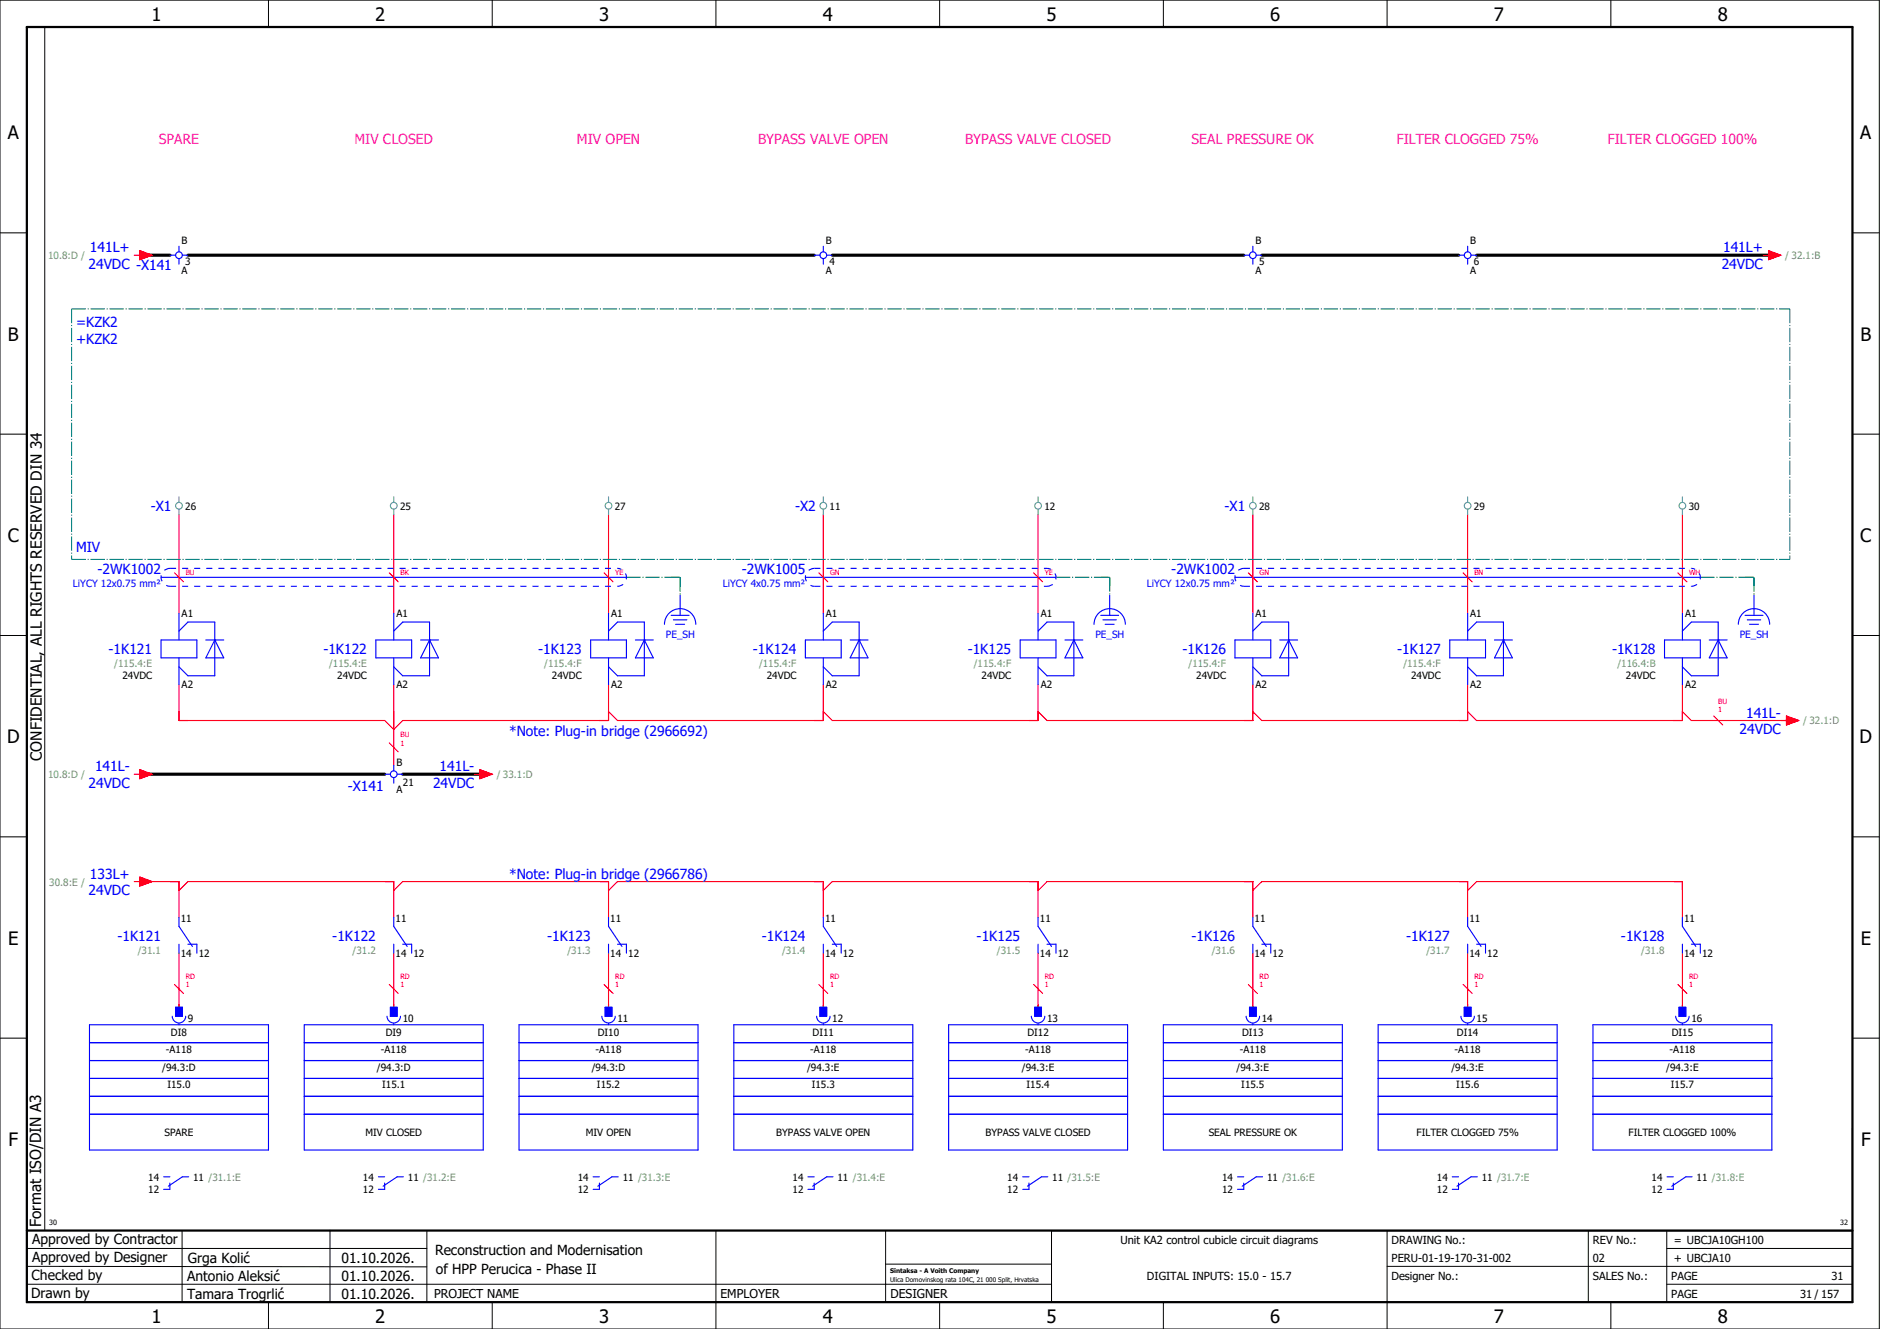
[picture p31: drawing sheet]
<svg xmlns="http://www.w3.org/2000/svg" width="420mm" height="297mm" viewBox="0 0 420 297" stroke-linecap="round" stroke-linejoin="round" font-family="sans-serif">
<defs><g id="words">
<g font-size="4.1">
<text x="33.9" y="4.7">1</text>
<text x="83.9" y="4.7">2</text>
<text x="133.9" y="4.7">3</text>
<text x="183.9" y="4.7">4</text>
<text x="233.9" y="4.7">5</text>
<text x="283.9" y="4.7">6</text>
<text x="333.9" y="4.7">7</text>
<text x="383.9" y="4.7">8</text>
<text x="1.8" y="31.2">A</text>
<text x="415.8" y="31.2">A</text>
<text x="1.8" y="76.2">B</text>
<text x="415.8" y="76.2">B</text>
<text x="1.8" y="121.2">C</text>
<text x="415.8" y="121.2">C</text>
<text x="1.6" y="166.2">D</text>
<text x="415.6" y="166.2">D</text>
<text x="1.8" y="211.2">E</text>
<text x="415.8" y="211.2">E</text>
<text x="1.9" y="256.2">F</text>
<text x="415.9" y="256.2">F</text>
<text x="33.9" y="295.7">1</text>
<text x="83.9" y="295.7">2</text>
<text x="133.9" y="295.7">3</text>
<text x="183.9" y="295.7">4</text>
<text x="233.9" y="295.7">5</text>
<text x="283.9" y="295.7">6</text>
<text x="333.9" y="295.7">7</text>
<text x="383.9" y="295.7">8</text>
</g>
<g font-size="3.4">
<text x="9.4" y="170" transform="rotate(-90 9.4 170)">CONFIDENTIAL, ALL RIGHTS RESERVED DIN 34</text>
<text x="9.2" y="274.3" transform="rotate(-90 9.2 274.3)">Format ISO/DIN A3</text>
</g>
<g font-size="3.1" fill="#f0f">
<text x="35.5" y="32.1">SPARE</text>
<text x="79.2" y="32.1">MIV CLOSED</text>
<text x="129" y="32.1">MIV OPEN</text>
<text x="169.4" y="32.1">BYPASS VALVE OPEN</text>
<text x="215.7" y="32.1">BYPASS VALVE CLOSED</text>
<text x="266.3" y="32.1">SEAL PRESSURE OK</text>
<text x="312.1" y="32.1">FILTER CLOGGED 75%</text>
<text x="359.3" y="32.1">FILTER CLOGGED 100%</text>
</g>
<g font-size="3.1" fill="#00f">
<text x="20.1" y="56.4">141L+</text>
<text x="385.1" y="56.4">141L+</text>
<text x="19.8" y="60.1">24VDC -X141</text>
<text x="384.8" y="60.1">24VDC</text>
<text x="17" y="73.1">=KZK2</text>
<text x="17" y="76.9">+KZK2</text>
<text x="33.7" y="114.3">-X1</text>
<text x="177.7" y="114.3">-X2</text>
<text x="273.7" y="114.3">-X1</text>
<text x="17" y="123.4">MIV</text>
<text x="21.8" y="128.4">-2WK1002</text>
<text x="165.8" y="128.4">-2WK1005</text>
<text x="261.8" y="128.4">-2WK1002</text>
<text x="24.3" y="146.3">-1K121</text>
<text x="72.3" y="146.3">-1K122</text>
<text x="120.3" y="146.3">-1K123</text>
<text x="168.3" y="146.3">-1K124</text>
<text x="216.3" y="146.3">-1K125</text>
<text x="264.3" y="146.3">-1K126</text>
<text x="312.3" y="146.3">-1K127</text>
<text x="360.3" y="146.3">-1K128</text>
<text x="390.2" y="160.4">141L-</text>
<text x="113.8" y="164.4">*Note: Plug-in bridge (2966692)</text>
<text x="388.8" y="164.1">24VDC</text>
<text x="21.2" y="172.4">141L-</text>
<text x="98.2" y="172.4">141L-</text>
<text x="19.8" y="176.1">24VDC</text>
<text x="77.7" y="176.8">-X141</text>
<text x="96.8" y="176.1">24VDC</text>
<text x="20.1" y="196.4">133L+</text>
<text x="113.8" y="196.4">*Note: Plug-in bridge (2966786)</text>
<text x="19.8" y="200.1">24VDC</text>
<text x="26.3" y="210.3">-1K121</text>
<text x="74.3" y="210.3">-1K122</text>
<text x="122.3" y="210.3">-1K123</text>
<text x="170.3" y="210.3">-1K124</text>
<text x="218.3" y="210.3">-1K125</text>
<text x="266.3" y="210.3">-1K126</text>
<text x="314.3" y="210.3">-1K127</text>
<text x="362.3" y="210.3">-1K128</text>
</g>
<g font-size="3.1">
<text x="7.2" y="278.1">Approved by Contractor</text>
<text x="97.2" y="280.5">Reconstruction and Modernisation</text>
<text x="7.1" y="286.1">Checked by</text>
<text x="7.2" y="282.1">Approved by Designer</text>
<text x="41.8" y="286.2">Antonio Aleksić</text>
<text x="42" y="282.3">Grga Kolić</text>
<text x="76.3" y="282.3">01.10.2026.</text>
<text x="76.3" y="286.3">01.10.2026.</text>
<text x="97.4" y="284.8">of HPP Perucica - Phase II</text>
<text x="6.9" y="290">Drawn by</text>
<text x="41.8" y="290.3">Tamara Trogrlić</text>
<text x="76.3" y="290.3">01.10.2026.</text>
</g>
<g font-size="2.7">
<text x="97" y="290.1">PROJECT NAME</text>
<text x="161" y="290.1">EMPLOYER</text>
<text x="199" y="290.1">DESIGNER</text>
</g>
<g font-size="2.5">
<text x="250.4" y="278">Unit KA2 control cubicle circuit diagrams</text>
<text x="311" y="278">DRAWING No.:</text>
<text x="356" y="278">REV No.:</text>
<text x="374.1" y="278">= UBCJA10GH100</text>
<text x="256.3" y="286">DIGITAL INPUTS: 15.0 - 15.7</text>
<text x="311" y="286">Designer No.:</text>
<text x="311" y="282">PERU-01-19-170-31-002</text>
<text x="356" y="286">SALES No.:</text>
<text x="356" y="282">02</text>
<text x="373.5" y="286">PAGE</text>
<text x="374.1" y="282.1">+ UBCJA10</text>
<text x="409.3" y="286">31</text>
<text x="373.5" y="290">PAGE</text>
<text x="402.3" y="290">31 / 157</text>
</g>
<g font-size="2.2" fill="#7ca552">
<text x="10.8" y="57.9">10.8:D /</text>
<text x="399" y="57.9">/ 32.1:B</text>
<text x="25.5" y="149.2">/115.4:E</text>
<text x="73.5" y="149.2">/115.4:E</text>
<text x="121.6" y="149.2">/115.4:F</text>
<text x="169.6" y="149.2">/115.4:F</text>
<text x="217.6" y="149.2">/115.4:F</text>
<text x="265.6" y="149.2">/115.4:F</text>
<text x="313.6" y="149.2">/115.4:F</text>
<text x="361.5" y="149.2">/116.4:B</text>
<text x="403" y="161.9">/ 32.1:D</text>
<text x="10.8" y="173.9">10.8:D /</text>
<text x="111" y="173.9">/ 33.1:D</text>
<text x="11" y="197.9">30.8:E /</text>
<text x="30.8" y="213.2">/31.1</text>
<text x="78.8" y="213.2">/31.2</text>
<text x="126.8" y="213.2">/31.3</text>
<text x="174.8" y="213.2">/31.4</text>
<text x="222.8" y="213.2">/31.5</text>
<text x="270.8" y="213.2">/31.6</text>
<text x="318.8" y="213.2">/31.7</text>
<text x="366.8" y="213.2">/31.8</text>
</g>
<g font-size="2.2">
<text x="40.6" y="54.6">B</text>
<text x="41.4" y="59.3">3</text>
<text x="184.6" y="54.6">B</text>
<text x="185.4" y="59.3">4</text>
<text x="280.6" y="54.6">B</text>
<text x="281.4" y="59.3">5</text>
<text x="328.6" y="54.6">B</text>
<text x="329.4" y="59.3">6</text>
<text x="40.6" y="61.3">A</text>
<text x="184.6" y="61.3">A</text>
<text x="280.6" y="61.3">A</text>
<text x="328.6" y="61.3">A</text>
<text x="41.4" y="113.9">26</text>
<text x="89.4" y="113.9">25</text>
<text x="137.4" y="113.9">27</text>
<text x="185.4" y="113.9">11</text>
<text x="233.4" y="113.9">12</text>
<text x="281.4" y="113.9">28</text>
<text x="329.4" y="113.9">29</text>
<text x="377.4" y="113.9">30</text>
<text x="40.6" y="138">A1</text>
<text x="88.6" y="138">A1</text>
<text x="136.6" y="138">A1</text>
<text x="184.6" y="138">A1</text>
<text x="232.6" y="138">A1</text>
<text x="280.6" y="138">A1</text>
<text x="328.6" y="138">A1</text>
<text x="376.6" y="138">A1</text>
<text x="27.4" y="151.9">24VDC</text>
<text x="40.6" y="153.9">A2</text>
<text x="75.4" y="151.9">24VDC</text>
<text x="88.6" y="153.9">A2</text>
<text x="123.4" y="151.9">24VDC</text>
<text x="136.6" y="153.9">A2</text>
<text x="171.4" y="151.9">24VDC</text>
<text x="184.6" y="153.9">A2</text>
<text x="219.4" y="151.9">24VDC</text>
<text x="232.6" y="153.9">A2</text>
<text x="267.4" y="151.9">24VDC</text>
<text x="280.6" y="153.9">A2</text>
<text x="315.4" y="151.9">24VDC</text>
<text x="328.6" y="153.9">A2</text>
<text x="363.4" y="151.9">24VDC</text>
<text x="376.6" y="153.9">A2</text>
<text x="88.6" y="171.2">B</text>
<text x="88.6" y="177.2">A</text>
<text x="90.1" y="175.6">21</text>
<text x="40.4" y="206">11</text>
<text x="88.4" y="206">11</text>
<text x="136.4" y="206">11</text>
<text x="184.4" y="206">11</text>
<text x="232.4" y="206">11</text>
<text x="280.4" y="206">11</text>
<text x="328.4" y="206">11</text>
<text x="376.4" y="206">11</text>
<text x="40.4" y="213.9">14</text>
<text x="44.4" y="213.9">12</text>
<text x="88.4" y="213.9">14</text>
<text x="92.4" y="213.9">12</text>
<text x="136.4" y="213.9">14</text>
<text x="140.4" y="213.9">12</text>
<text x="184.4" y="213.9">14</text>
<text x="188.4" y="213.9">12</text>
<text x="232.4" y="213.9">14</text>
<text x="236.4" y="213.9">12</text>
<text x="280.4" y="213.9">14</text>
<text x="284.4" y="213.9">12</text>
<text x="328.4" y="213.9">14</text>
<text x="332.4" y="213.9">12</text>
<text x="376.4" y="213.9">14</text>
<text x="380.4" y="213.9">12</text>
<text x="38.2" y="231.5">DI8</text>
<text x="42" y="228.4">9</text>
<text x="86.2" y="231.5">DI9</text>
<text x="90" y="228.4">10</text>
<text x="133.6" y="231.5">DI10</text>
<text x="138" y="228.4">11</text>
<text x="181.6" y="231.5">DI11</text>
<text x="186" y="228.4">12</text>
<text x="229.6" y="231.5">DI12</text>
<text x="234" y="228.4">13</text>
<text x="277.6" y="231.5">DI13</text>
<text x="282" y="228.4">14</text>
<text x="325.6" y="231.5">DI14</text>
<text x="330" y="228.4">15</text>
<text x="373.6" y="231.5">DI15</text>
<text x="378" y="228.4">16</text>
<text x="36.2" y="239.3">/94.3:D</text>
<text x="37.1" y="235.3">-A118</text>
<text x="84.2" y="239.3">/94.3:D</text>
<text x="85.1" y="235.3">-A118</text>
<text x="132.2" y="239.3">/94.3:D</text>
<text x="133.1" y="235.3">-A118</text>
<text x="180.4" y="239.3">/94.3:E</text>
<text x="181.1" y="235.3">-A118</text>
<text x="228.4" y="239.3">/94.3:E</text>
<text x="229.1" y="235.3">-A118</text>
<text x="276.4" y="239.3">/94.3:E</text>
<text x="277.1" y="235.3">-A118</text>
<text x="324.4" y="239.3">/94.3:E</text>
<text x="325.1" y="235.3">-A118</text>
<text x="372.4" y="239.3">/94.3:E</text>
<text x="373.1" y="235.3">-A118</text>
<text x="37.4" y="243.3">I15.0</text>
<text x="85.4" y="243.3">I15.1</text>
<text x="133.4" y="243.3">I15.2</text>
<text x="181.4" y="243.3">I15.3</text>
<text x="229.4" y="243.3">I15.4</text>
<text x="277.4" y="243.3">I15.5</text>
<text x="325.4" y="243.3">I15.6</text>
<text x="373.4" y="243.3">I15.7</text>
<text x="36.8" y="253.9">SPARE</text>
<text x="81.7" y="253.9">MIV CLOSED</text>
<text x="130.9" y="253.9">MIV OPEN</text>
<text x="173.5" y="253.9">BYPASS VALVE OPEN</text>
<text x="220.2" y="253.9">BYPASS VALVE CLOSED</text>
<text x="270.1" y="253.9">SEAL PRESSURE OK</text>
<text x="316.6" y="253.9">FILTER CLOGGED 75%</text>
<text x="364" y="253.9">FILTER CLOGGED 100%</text>
<text x="33.1" y="263.9">14</text>
<text x="43.2" y="263.9">11 /31.1:E</text>
<text x="81.1" y="263.9">14</text>
<text x="91.2" y="263.9">11 /31.2:E</text>
<text x="129.1" y="263.9">14</text>
<text x="139.2" y="263.9">11 /31.3:E</text>
<text x="177.1" y="263.9">14</text>
<text x="187.2" y="263.9">11 /31.4:E</text>
<text x="225.1" y="263.9">14</text>
<text x="235.2" y="263.9">11 /31.5:E</text>
<text x="273.1" y="263.9">14</text>
<text x="283.2" y="263.9">11 /31.6:E</text>
<text x="321.1" y="263.9">14</text>
<text x="331.2" y="263.9">11 /31.7:E</text>
<text x="369.1" y="263.9">14</text>
<text x="379.2" y="263.9">11 /31.8:E</text>
<text x="33.1" y="266.7">12</text>
<text x="81.1" y="266.7">12</text>
<text x="129.1" y="266.7">12</text>
<text x="177.1" y="266.7">12</text>
<text x="225.1" y="266.7">12</text>
<text x="273.1" y="266.7">12</text>
<text x="321.1" y="266.7">12</text>
<text x="369.1" y="266.7">12</text>
</g>
<g font-size="2.2" fill="#00f">
<text x="16.3" y="131.3">LiYCY 12x0.75 mm²</text>
<text x="161.5" y="131.3">LiYCY 4x0.75 mm²</text>
<text x="256.3" y="131.3">LiYCY 12x0.75 mm²</text>
<text x="148.8" y="142.6">PE_SH</text>
<text x="244.8" y="142.6">PE_SH</text>
<text x="388.8" y="142.6">PE_SH</text>
</g>
<g font-size="1.6" fill="#f00">
<text x="41.5" y="128.5">BU</text>
<text x="89.5" y="128.5">BK</text>
<text x="137.5" y="128.5">YE</text>
<text x="185.5" y="128.5">GN</text>
<text x="233.5" y="128.5">YE</text>
<text x="281.5" y="128.5">GN</text>
<text x="329.5" y="128.5">BN</text>
<text x="377.5" y="128.5">WH</text>
<text x="384" y="159.2">1</text>
<text x="384" y="157.3">BU</text>
<text x="89.5" y="166.7">1</text>
<text x="89.5" y="164.8">BU</text>
<text x="41.5" y="220.7">1</text>
<text x="41.5" y="218.8">RD</text>
<text x="89.5" y="220.7">1</text>
<text x="89.5" y="218.8">RD</text>
<text x="137.5" y="220.7">1</text>
<text x="137.5" y="218.8">RD</text>
<text x="185.5" y="220.7">1</text>
<text x="185.5" y="218.8">RD</text>
<text x="233.5" y="220.7">1</text>
<text x="233.5" y="218.8">RD</text>
<text x="281.5" y="220.7">1</text>
<text x="281.5" y="218.8">RD</text>
<text x="329.5" y="220.7">1</text>
<text x="329.5" y="218.8">RD</text>
<text x="377.5" y="220.7">1</text>
<text x="377.5" y="218.8">RD</text>
</g>
<g font-size="1.6">
<text x="11" y="273.7">30</text>
<text x="411.2" y="273.7">32</text>
</g>
<g font-size="1.4">
<text x="198.9" y="284.4">Sintaksa - A Voith Company</text>
<text x="198.9" y="286.4">Ulica Domovinskog rata 104C, 21 000 Split, Hrvatska</text>
</g>
</g></defs>
<g fill="none" stroke="#000" stroke-width=".22">
<path d="M0 0h420v297h-420zM10 6v269M60 0v6M110 0v6M160 0v6M210 0v6M260 0v6M310 0v6M360 0v6M0 52h6M414 52h6M0 97h6"/>
<path d="M414 97h6M0 142h6M414 142h6M414 176.3v87.4M0 187h6M414 187h6M0 232h6M414 232h6M6 279h89.4M40.7 275v16M73.7 274.9v16M95.4 275.1v16"/>
<path d="M160 275v22M197.9 275.1v16M310 275v22M355 275v16M372.5 279h41.5M372.5 275v16M414 275h-179v16M6 283l89.4 .1M6 287h229M60 291v6M110 291v6M197.9 282.5h37.1"/>
<path d="M210 291v6M260 291v6M310 283h104M360 291v6M372.5 287h41.5"/>
</g>
<path d="M6 6h408v285h-408zM6 275h408" fill="none" stroke="#000" stroke-width=".5"/>
<g fill="none" stroke="#f00" stroke-width=".25">
<path d="M30 57h1.3M31.3 56l2.7 1-2.7 1zM394 57h1.2M395.2 56l2.8 1-2.8 1zM40 115v22M88 115v22M136 115v22M184 115v22M232 115v22M280 115v22M328 115v22M376 115v22"/>
<path d="M39 128l2 2M87 128l2 2M135 128l2 2M183 128l2 2M231 128l2 2M279 128l2 2M327 128l2 2M375 128l2 2M40 153v8h46l2 2 2-2h46v-8M88 153v18M184 153v8h-46l-2-2M232 153v8h-46l-2-2"/>
<path d="M280 153v8h-46l-2-2M328 153v8h-46l-2-2M376 153v8h-46l-2-2M376 159l2 2h22M30 173h1.3M31.3 172l2.7 1-2.7 1zM87 166l2 2M106 173h1.3M107.3 172l2.7 1-2.7 1zM383 160l2 2M399.2 160l2.8 1-2.8 1zM30 197h1.3"/>
<path d="M31.3 196l2.7 1-2.7 1zM32 197h8v8M40 199l2-2h46v8M88 199l2-2h46v8M136 199l2-2h46v8M184 199l2-2h46v8M232 199l2-2h46v8M280 199l2-2h46v8M328 199l2-2h46v8M40 213v12M88 213v12M136 213v12"/>
<path d="M184 213v12M232 213v12M280 213v12M328 213v12M376 213v12M39 220l2 2M87 220l2 2M135 220l2 2M183 220l2 2M231 220l2 2M279 220l2 2M327 220l2 2"/>
<path d="M375 220l2 2"/>
</g>
<path d="M140 129h12M150 129h2M152 129v4M152 129v2M236 129h12M246 129h2M248 129v4M248 129v2M380 129h12M390 129h2M392 129v4M392 129v2" fill="none" stroke="#00be00" stroke-width=".25" stroke-dasharray="3.2 .4 .3 .4" stroke-linecap="butt"/>
<path d="M32 57h6M42 57h140M186 57h92M282 57h44M330 57h66M32 173h54M90 173h18" fill="none" stroke="#000" stroke-width=".7"/>
<g fill="none" stroke="#00f" stroke-width=".25">
<path d="M38 57h1.3M40 55v1.3M40 57.8v1.2M40.8 57h1.2M182 57h1.3M184 55v1.3M184 57.8v1.2M184.8 57h1.2M278 57h1.3M280 55v1.3M280 57.8v1.2M280.8 57h1.2"/>
<path d="M326 57h1.3M328 55v1.3M328 57.8v1.2M328.8 57h1.2M36 129h104M40 137v6M88 137v6M136 137v6M148.5 139.5a3.5 3.5 0 0 1 3.5-3.5 3.5 3.5 0 0 1 3.5 3.5M150 137.5h4M150.5 138.5h3M151 139.5h2"/>
<path d="M152 133v4.5M180 129h56M184 137v6M232 137v6M244.5 139.5a3.5 3.5 0 0 1 3.5-3.5 3.5 3.5 0 0 1 3.5 3.5M246 137.5h4M246.5 138.5h3M247 139.5h2M248 133v4.5M276 129h104M280 137v6M328 137v6"/>
<path d="M376 137v6M388.5 139.5a3.5 3.5 0 0 1 3.5-3.5 3.5 3.5 0 0 1 3.5 3.5M390 137.5h4M390.5 138.5h3M391 139.5h2M392 133v4.5M36 143h8v4h-8zM40 147v6M40 141l2-2h6v12h-6l-2-2M46 143h4M48 143h.1M48 143l2 4h-4z"/>
<path d="M84 143h8v4h-8zM88 147v6M88 141l2-2h6v12h-6l-2-2M94 143h4M96 143h.1M96 143l2 4h-4zM132 143h8v4h-8zM136 147v6M136 141l2-2h6v12h-6l-2-2M142 143h4M144 143h.1M144 143l2 4h-4z"/>
<path d="M180 143h8v4h-8zM184 147v6M184 141l2-2h6v12h-6l-2-2M190 143h4M192 143h.1M192 143l2 4h-4zM228 143h8v4h-8zM232 147v6M232 141l2-2h6v12h-6l-2-2M238 143h4M240 143h.1M240 143l2 4h-4z"/>
<path d="M276 143h8v4h-8zM280 147v6M280 141l2-2h6v12h-6l-2-2M286 143h4M288 143h.1M288 143l2 4h-4zM324 143h8v4h-8zM328 147v6M328 141l2-2h6v12h-6l-2-2M334 143h4M336 143h.1M336 143l2 4h-4z"/>
<path d="M372 143h8v4h-8zM376 147v6M376 141l2-2h6v12h-6l-2-2M382 143h4M384 143h.1M384 143l2 4h-4zM86 173h1.3M88 171v1.3M88 173.8v1.2M88.8 173h1.2M40 205v2l3 4.5M40 211v2"/>
<path d="M42 211h2v2M88 205v2l3 4.5M88 211v2M90 211h2v2M136 205v2l3 4.5M136 211v2M138 211h2v2M184 205v2l3 4.5M184 211v2M186 211h2v2M232 205v2l3 4.5M232 211v2"/>
<path d="M234 211h2v2M280 205v2l3 4.5M280 211v2M282 211h2v2M328 205v2l3 4.5M328 211v2M330 211h2v2M376 205v2l3 4.5M376 211v2M378 211h2v2M20 237h40M20 229h40v28h-40z"/>
<path d="M20 233h40M38.5 227.1a1.5 1.5 0 0 0 1.5 1.5 1.5 1.5 0 0 0 1.5-1.5M39.3 225.1h1.5v2h-1.5zM40 228.7v.3M68 237h40M68 233h40M68 229h40v28h-40zM86.5 227.1a1.5 1.5 0 0 0 1.5 1.5 1.5 1.5 0 0 0 1.5-1.5M87.3 225.1h1.5v2h-1.5zM88 228.7v.3M116 237h40M116 233h40"/>
<path d="M116 229h40v28h-40zM134.5 227.1a1.5 1.5 0 0 0 1.5 1.5 1.5 1.5 0 0 0 1.5-1.5M135.3 225.1h1.5v2h-1.5zM136 228.7v.3M164 237h40M164 233h40M164 229h40v28h-40zM182.5 227.1a1.5 1.5 0 0 0 1.5 1.5 1.5 1.5 0 0 0 1.5-1.5M183.3 225.1h1.5v2h-1.5zM184 228.7v.3M212 237h40M212 233h40"/>
<path d="M212 229h40v28h-40zM230.5 227.1a1.5 1.5 0 0 0 1.5 1.5 1.5 1.5 0 0 0 1.5-1.5M231.3 225.1h1.5v2h-1.5zM232 228.7v.3M260 237h40M260 233h40M260 229h40v28h-40zM278.5 227.1a1.5 1.5 0 0 0 1.5 1.5 1.5 1.5 0 0 0 1.5-1.5M279.3 225.1h1.5v2h-1.5zM280 228.7v.3M308 237h40M308 233h40"/>
<path d="M308 229h40v28h-40zM326.5 227.1a1.5 1.5 0 0 0 1.5 1.5 1.5 1.5 0 0 0 1.5-1.5M327.3 225.1h1.5v2h-1.5zM328 228.7v.3M356 237h40M356 233h40M356 229h40v28h-40zM374.5 227.1a1.5 1.5 0 0 0 1.5 1.5 1.5 1.5 0 0 0 1.5-1.5M375.2 225.1h1.5v2h-1.5zM376 228.7v.3M20 249h40M20 245h40"/>
<path d="M20 241h40M68 249h40M68 245h40M68 241h40M116 249h40M116 245h40M116 241h40M164 249h40M164 245h40M164 241h40M212 249h40M212 245h40"/>
<path d="M212 241h40M260 249h40M260 245h40M260 241h40M308 249h40M308 245h40M308 241h40M356 249h40M356 245h40M356 241h40M36.6 263h1.4M38 264.4v1.4h-1.4"/>
<path d="M42.2 263h-1.4l-3.2 2.1M84.6 263h1.4M86 264.4v1.4h-1.4M90.2 263h-1.4l-3.2 2.1M132.6 263h1.4M134 264.4v1.4h-1.4M138.2 263h-1.4l-3.2 2.1M180.6 263h1.4M182 264.4v1.4h-1.4M186.2 263h-1.4l-3.2 2.1M228.6 263h1.4M230 264.4v1.4h-1.4"/>
<path d="M234.2 263h-1.4l-3.2 2.1M276.6 263h1.4M278 264.4v1.4h-1.4M282.2 263h-1.4l-3.2 2.1M324.6 263h1.4M326 264.4v1.4h-1.4M330.2 263h-1.4l-3.2 2.1M372.6 263h1.4M374 264.4v1.4h-1.4M378.2 263h-1.4l-3.2 2.1"/>
<circle cx="40" cy="57" r=".75"/>
<circle cx="184" cy="57" r=".75"/>
<circle cx="280" cy="57" r=".75"/>
<circle cx="328" cy="57" r=".75"/>
<circle cx="88" cy="173" r=".75"/>
</g>
<g fill="#00f" stroke="#00f" stroke-width=".22">
<path d="M39.3 225.1h1.5v2h-1.5z"/>
<path d="M87.3 225.1h1.5v2h-1.5z"/>
<path d="M135.3 225.1h1.5v2h-1.5z"/>
<path d="M183.3 225.1h1.5v2h-1.5z"/>
<path d="M231.3 225.1h1.5v2h-1.5z"/>
<path d="M279.3 225.1h1.5v2h-1.5z"/>
<path d="M327.3 225.1h1.5v2h-1.5z"/>
<path d="M375.2 225.1h1.5v2h-1.5z"/>
</g>
<g fill="none" stroke="#52a5a5" stroke-width=".25">
<path d="M40 111v1.3M40 113.8v1.2M88 111v1.3M88 113.8v1.2M136 111v1.3M136 113.8v1.2M184 111v1.3M184 113.8v1.2M232 111v1.3M232 113.8v1.2M280 111v1.3M280 113.8v1.2"/>
<path d="M328 111v1.3M328 113.8v1.2M376 111v1.3M376 113.8v1.2"/>
<circle cx="40" cy="113" r=".75"/>
<circle cx="88" cy="113" r=".75"/>
<circle cx="136" cy="113" r=".75"/>
<circle cx="184" cy="113" r=".75"/>
<circle cx="232" cy="113" r=".75"/>
<circle cx="280" cy="113" r=".75"/>
<circle cx="328" cy="113" r=".75"/>
<circle cx="376" cy="113" r=".75"/>
</g>
<path d="M16 69h384M16 69v56M400 69v56M16 125h384" fill="none" stroke="#007f7f" stroke-width=".25" stroke-dasharray="3.2 .4 .3 .4" stroke-linecap="butt"/>
<path d="M38 131h100M38 127h100M38 127a2 2 0 0 0-2 2 2 2 0 0 0 2 2M138 131a2 2 0 0 0 2-2 2 2 0 0 0-2-2M182 131h52M182 127h52M182 127a2 2 0 0 0-2 2 2 2 0 0 0 2 2M234 131a2 2 0 0 0 2-2 2 2 0 0 0-2-2M278 131h100M278 127h100M278 127a2 2 0 0 0-2 2 2 2 0 0 0 2 2M378 131a2 2 0 0 0 2-2 2 2 0 0 0-2-2" fill="none" stroke="#00f" stroke-width=".25" stroke-dasharray="1.4 1.4" stroke-linecap="butt"/>
<g fill="#f00" stroke="#f00" stroke-width=".22">
<path d="M31.3 56l2.7 1-2.7 1z"/>
<path d="M395.2 56l2.8 1-2.8 1z"/>
<path d="M31.3 172l2.7 1-2.7 1z"/>
<path d="M107.3 172l2.7 1-2.7 1z"/>
<path d="M31.3 196l2.7 1-2.7 1z"/>
<path d="M399.2 160l2.8 1-2.8 1z"/>
</g>
<use href="#words"/>
</svg>
